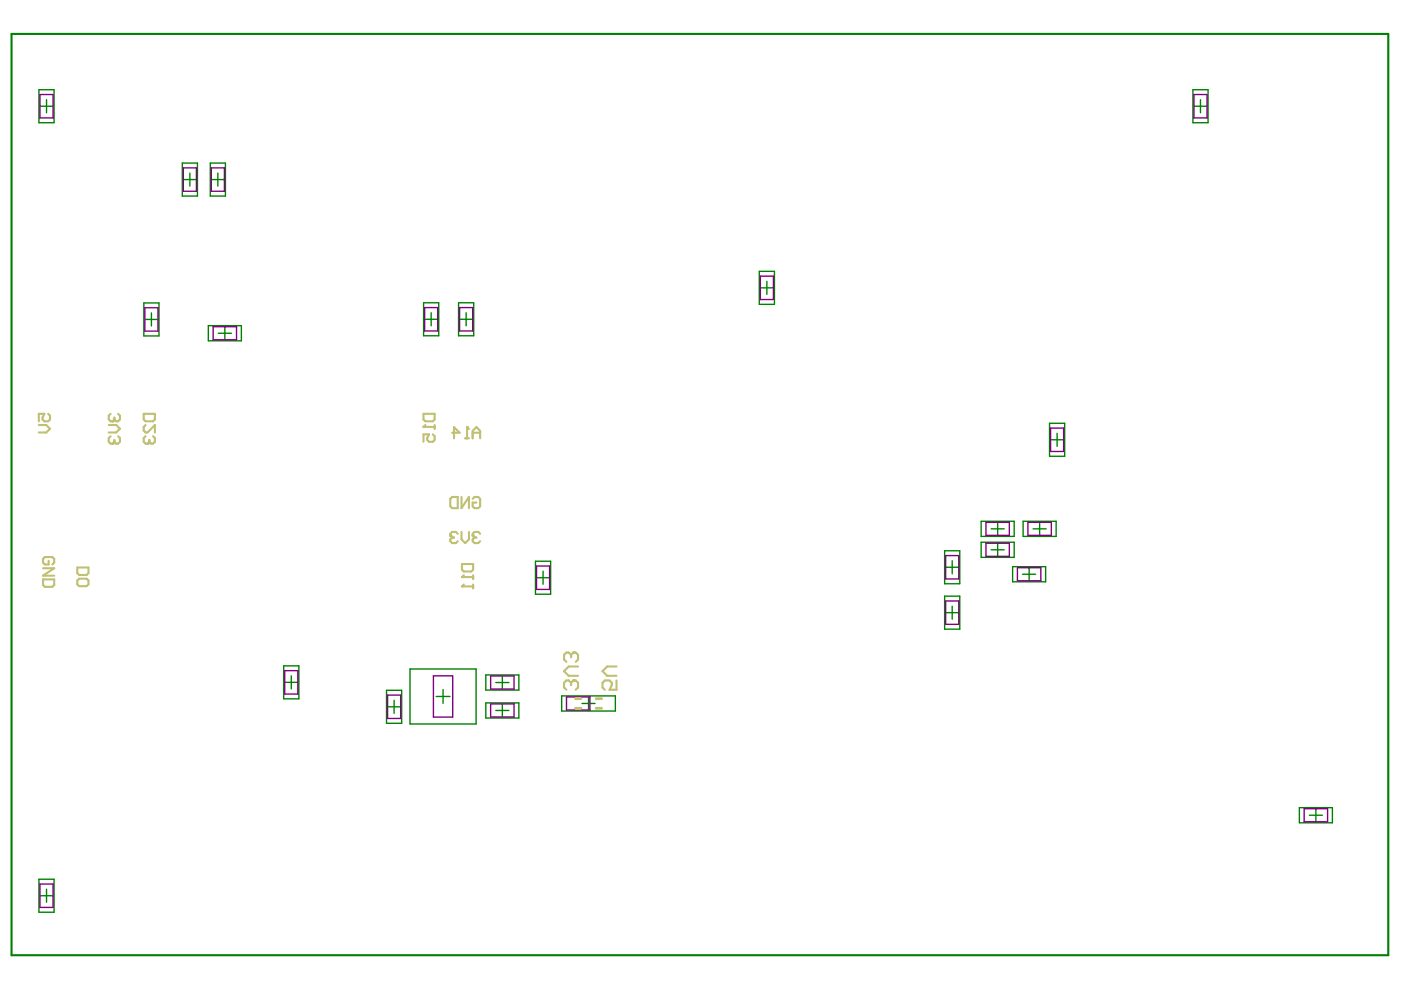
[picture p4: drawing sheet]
<svg xmlns="http://www.w3.org/2000/svg" width="297mm" height="210mm" viewBox="0 0 297 210" stroke-linecap="round" stroke-linejoin="round" font-family="sans-serif">
<g fill="none" stroke="#008000" stroke-width=".29">
<path d="M8.3 19h3.2v7h-3.2zM252.9 19h3.2v7h-3.2zM8.5 22.5h2.7M9.9 21.1v2.8M38.7 34.6h3.2v7h-3.2zM38.9 38.1h2.7M40.3 36.7v2.8M44.6 34.6h3.2v7h-3.2zM44.8 38.1h2.8M46.2 36.7v2.8M253.1 22.5h2.8M254.5 21.1v2.8"/>
<path d="M161 57.5h3.2v7h-3.2zM162.6 59.6v2.8M30.5 64.2h3.2v7h-3.2zM30.7 67.7h2.8M32.1 66.3v2.8M44.2 69.1h7v3.2h-7zM46.3 70.7h2.8M47.7 69.3v2.7M89.8 64.2h3.2v7h-3.2zM90 67.7h2.8M91.4 66.3v2.8M97.2 64.2h3.2v7h-3.2z"/>
<path d="M97.4 67.7h2.8M98.8 66.3v2.8M161.2 61h2.8M222.5 89.7h3.2v7h-3.2zM222.7 93.2h2.8M224.1 91.9v2.7M113.5 119h3.2v7h-3.2zM200.3 116.8h3.2v7h-3.2zM201.9 118.9v2.8M208 110.5h7v3.2h-7zM208 115h7v3.2h-7zM210.1 116.6h2.8"/>
<path d="M210.1 112.1h2.8M211.5 110.7v2.8M211.5 115.2v2.8M216.9 110.5h7v3.2h-7zM219 112.1h2.8M220.4 110.7v2.8M113.8 122.5h2.7M115.1 121.1v2.8M200.3 126.4h3.2v7h-3.2zM200.5 129.9h2.8M200.5 120.3h2.8M201.9 128.5v2.8"/>
<path d="M214.7 120.1h7v3.3h-7zM216.8 121.8h2.8M218.2 120.4v2.7M60.2 141.2h3.2v7h-3.2zM60.4 144.7h2.7M61.8 143.3v2.8M82 146.4h3.2v7h-3.2zM82.2 149.9h2.7M83.6 148.5v2.7M86.9 141.8h14v11.7h-14zM92.5 147.7h2.9M93.9 146.2v2.9"/>
<path d="M103 143.1h7v3.2h-7zM103 149h7v3.2h-7zM105.1 150.6h2.8M105.1 144.7h2.8M106.5 143.3v2.8M106.5 149.2v2.8M119.1 147.5h11.4v3.3h-11.4zM123.4 149.2h2.8M124.8 147.6v3.1M275.5 171.2h7v3.3h-7zM277.6 172.8h2.8M279 171.5v2.7"/>
<path d="M8.3 186.4h3.2v7h-3.2zM8.5 189.9h2.7M9.9 188.5v2.8"/>
</g>
<path d="M2.4 7.2h291.9v195.3h-291.9z" fill="none" stroke="#008000" stroke-width=".44"/>
<g fill="none" stroke="#800080" stroke-width=".29">
<path d="M8.5 20h2.7v5h-2.7zM38.9 35.6h2.7v5h-2.7zM44.8 35.6h2.8v5h-2.8zM253.1 20h2.8v5h-2.8zM161.2 58.6h2.8v4.9h-2.8zM30.7 65.3h2.8v4.9h-2.8zM45.2 69.3h5v2.7h-5zM90 65.2h2.8v5h-2.8zM97.4 65.2h2.8v5h-2.8zM222.7 90.8h2.8v4.9h-2.8zM200.5 117.8h2.8v4.9h-2.8zM209 110.7h5v2.8h-5z"/>
<path d="M209 115.2h5v2.8h-5zM217.9 110.7h5v2.8h-5zM113.8 120h2.7v5h-2.7zM200.5 127.4h2.8v5h-2.8zM215.7 120.4h5v2.7h-5zM60.4 142.2h2.7v5h-2.7zM82.2 147.4h2.7v4.9h-2.7zM91.9 143.3h4.1v8.7h-4.1zM104 149.2h5v2.8h-5zM104 143.3h5v2.8h-5zM120.1 147.8h5v2.7h-5zM276.5 171.5h5v2.7h-5z"/>
<path d="M8.5 187.4h2.7v5h-2.7z"/>
</g>
<path d="M122 150.2h1.2M122 148.1h1.2M126.4 150.2h1.2M126.4 148.1h1.2" fill="none" stroke="#c0c073" stroke-width=".58"/>
<path d="M23.5 87.7l-.4 .4v.8l.4 .4h.3M10.3 118.9v.8h-.8l-.4-.4v-.8l.4-.4h1.6l.4 .4v.8l-.4 .4M9.1 122.8h2.4v1.2l-.4 .4h-1.6l-.4-.4zM9.1 120.5h2.4l-2.4 1.6h2.4M16.4 120.3h2.4v1.2l-.4 .4h-1.6l-.4-.4zM16.4 123.1l.4-.4h1.6l.4 .4v.8l-.4 .4h-1.6l-.4-.4z" fill="none" stroke="#c0c073" stroke-width=".44"/>
<circle cx="23.8" cy="89.3" r=".22" fill="#c0c073"/>
<path d="M23.1 90.1h1.5l.8 .8-.8 .8h-1.5M23.5 92.5l-.4 .4v.8l.4 .4h.3M24.2 88.9l-.4 .4M24.2 88.5v.4M25 87.7l.4 .4v.8l-.4 .4h-.4l-.4-.4" fill="none" stroke="#c0c073" stroke-width=".44"/>
<circle cx="23.8" cy="94.1" r=".22" fill="#c0c073"/>
<path d="M24.2 93.7l-.4 .4M24.2 93.3v.4M25 92.5l.4 .4v.8l-.4 .4h-.4l-.4-.4M97.9 119.6h2.4v1.2l-.4 .4h-1.6l-.4-.4zM97.9 122.4h2.4M100.3 122v.7" fill="none" stroke="#c0c073" stroke-width=".44"/>
<circle cx="97.9" cy="122.4" r=".22" fill="#c0c073"/>
<path d="M97.9 124.3h2.4M98.3 122l-.4 .4M100.3 123.9v.8" fill="none" stroke="#c0c073" stroke-width=".44"/>
<circle cx="97.9" cy="124.3" r=".22" fill="#c0c073"/>
<path d="M8.2 90.1h1.6l.8 .8-.8 .8h-1.6M10.2 87.7l.4 .4v.8l-.4 .4h-.8l-.4-.4v-.4l.4-.8h-1.2v1.6M30.5 87.7h2.3v1.2l-.4 .4h-1.5l-.4-.4zM30.9 90.1l-.4 .4v.8l.4 .4h.4l1.5-1.6v1.6M30.9 92.5l-.4 .4v.8l.4 .4h.4M98.3 123.9l-.4 .4M130.7 144.3v1.9h-1.5l.5-.9v-.5l-.5-.5h-1l-.5 .5v1l.5 .4M130.7 141.3h-2l-1 1 1 1h2" fill="none" stroke="#c0c073" stroke-width=".44"/>
<circle cx="31.3" cy="94.1" r=".22" fill="#c0c073"/>
<path d="M31.7 93.7l-.4 .4M31.7 93.3v.4M32.4 92.5l.4 .4v.8l-.4 .4h-.3l-.4-.4M89.8 87.7h2.4v1.2l-.4 .4h-1.6l-.4-.4zM89.8 90.5h2.4M92.2 90.1v.8" fill="none" stroke="#c0c073" stroke-width=".44"/>
<circle cx="89.8" cy="90.5" r=".22" fill="#c0c073"/>
<path d="M90.2 90.1l-.4 .4M91.8 92.1l.4 .4v.8l-.4 .4h-.8l-.4-.4v-.4l.4-.8h-1.2v1.6M121.6 144.3h.5l.5 .5v1l-.5 .4" fill="none" stroke="#c0c073" stroke-width=".44"/>
<circle cx="121.6" cy="144.3" r=".22" fill="#c0c073"/>
<path d="M121.6 138.4h.5l.5 .4v1l-.5 .5M121.1 144.8v.5M121.1 144.8l-.5-.5h-.5l-.5 .5v1l.5 .4M121.6 144.3l-.5 .5M122.6 141.3h-2l-1 1 1 1h2" fill="none" stroke="#c0c073" stroke-width=".44"/>
<circle cx="121.6" cy="138.4" r=".22" fill="#c0c073"/>
<path d="M95.5 105.8l.4-.4h1.2v2.3h-1.2l-.4-.4zM97.8 105.4v2.3l1.6-2.3v2.3M100.2 105.8l.4-.4h.8l.4 .4v1.5l-.4 .4h-.8l-.4-.4v-.7h.8M101.8 113.2l-.4-.4h-.8l-.4 .4v.4M121.1 138.8v.5M121.1 138.8l-.5-.4h-.5l-.5 .4v1l.5 .5M121.6 138.4l-.5 .4" fill="none" stroke="#c0c073" stroke-width=".44"/>
<circle cx="100.2" cy="113.6" r=".22" fill="#c0c073"/>
<path d="M97.1 113.2l-.4-.4h-.8l-.4 .4v.4M97.8 112.8v1.6l.8 .7 .8-.7v-1.6M100.2 113.6l.4 .4M100.6 114h.4M100.6 114l-.4 .4v.4l.4 .3h.8l.4-.3" fill="none" stroke="#c0c073" stroke-width=".44"/>
<circle cx="95.5" cy="113.6" r=".22" fill="#c0c073"/>
<path d="M98.6 92.9h.8M99 90.6v2.3M100.2 92.9v-1.5l.8-.8 .8 .8v1.5M100.2 91.7h1.6M95.5 113.6l.4 .4M95.9 114h.4M95.9 114l-.4 .4v.4l.4 .3h.8l.4-.3" fill="none" stroke="#c0c073" stroke-width=".44"/>
<circle cx="99" cy="90.6" r=".22" fill="#c0c073"/>
<path d="M95.9 91.7h1.5l-1.1-1.1v2.3M99 90.6l.4 .4" fill="none" stroke="#c0c073" stroke-width=".44"/>
</svg>
